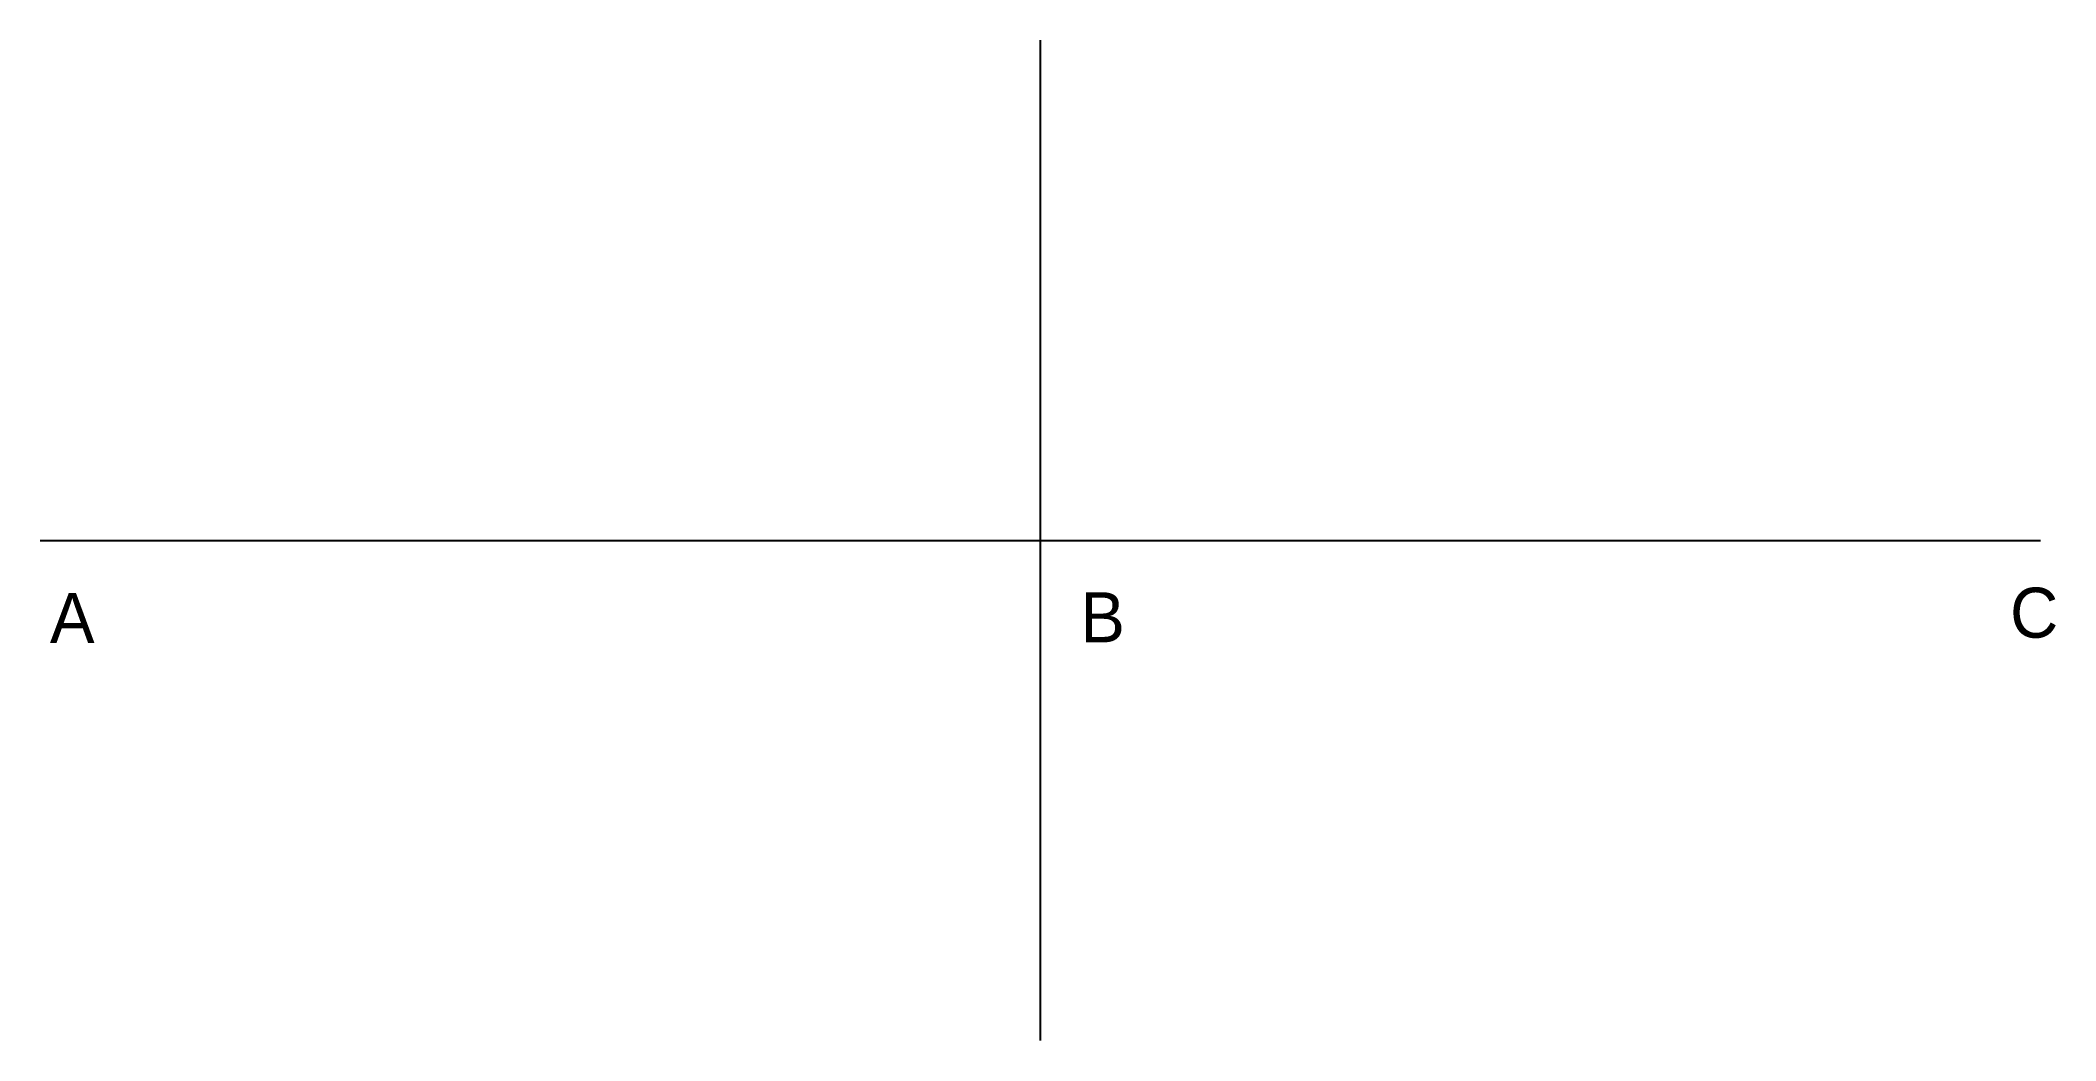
# Model space of a CAD drawing. Header units: millimetres. Extents: x 28 to 129, y 125 to 175.
import ezdxf

# ---------------------------------------------------------------- set-up
doc = ezdxf.new("R2010")
doc.units = ezdxf.units.MM

msp = doc.modelspace()

# ---------------------------------------------------------------- linework, layer by layer
for p, q in [((77.9, 149.93), (77.9, 174.93)), ((27.9, 149.93), (127.9, 149.93)), ((77.9, 124.93), (77.9, 149.93))]:
    msp.add_line(p, q)

# ---------------------------------------------------------------- texts
at = {"char_height": 2.5, "attachment_point": 1}
for s, insert in [('A', (28.38, 147.31)), ('B', (79.9, 147.34)), ('C', (126.38, 147.57))]:
    msp.add_mtext_dynamic_manual_height_columns(s, width=8.0831, gutter_width=12.5, heights=[0], dxfattribs=dict(at, insert=insert))

doc.saveas('drawing.dxf')
